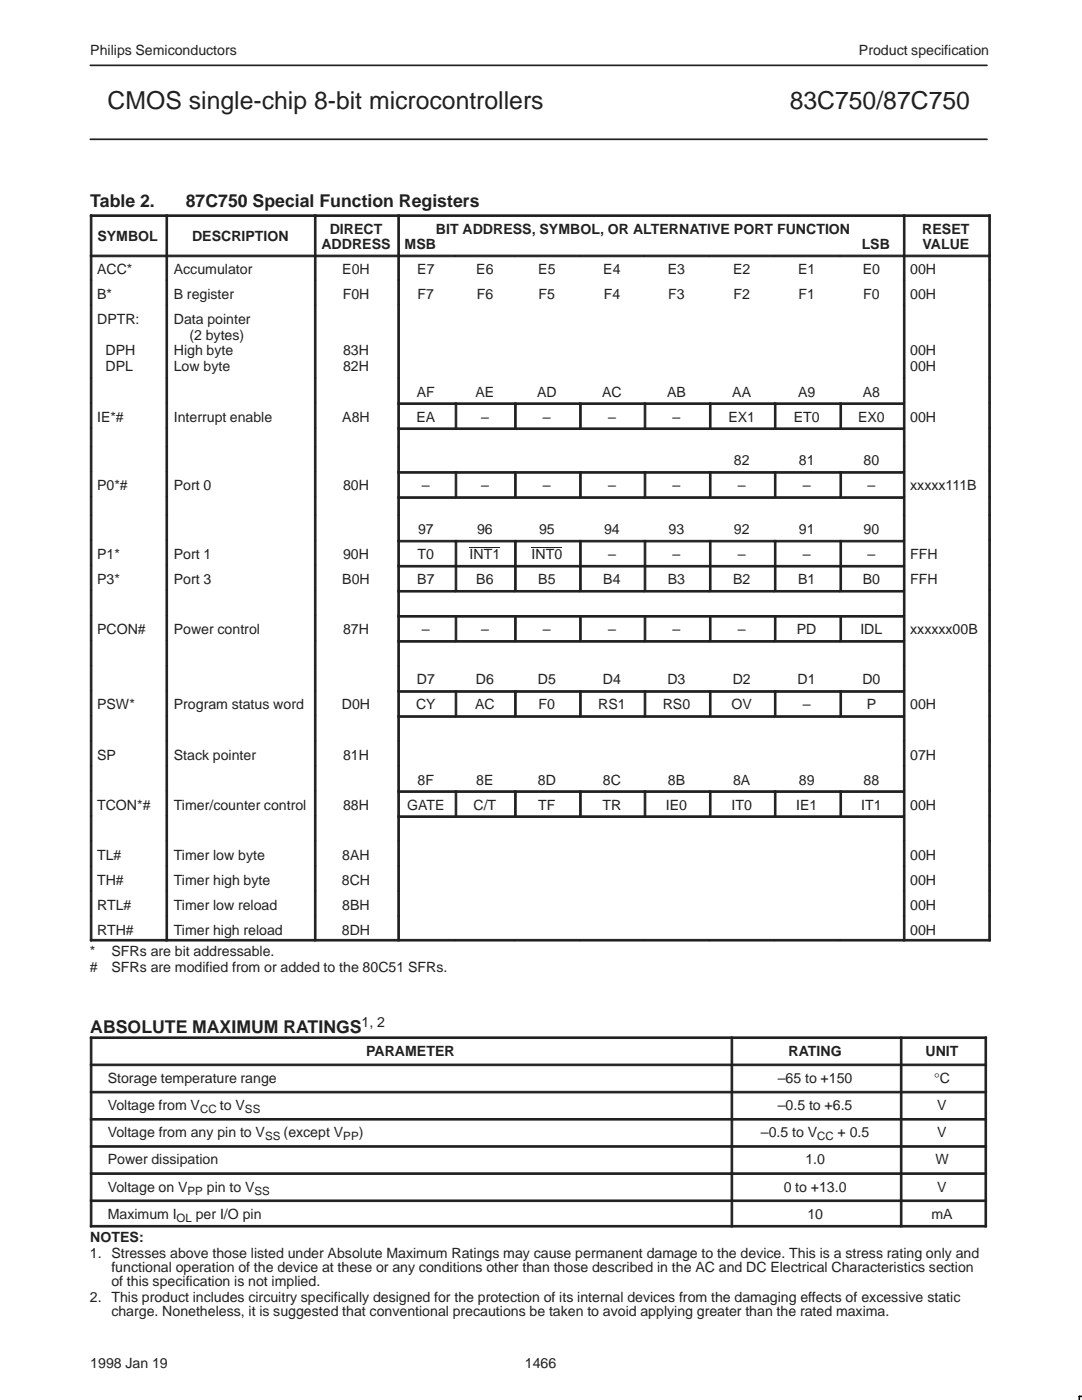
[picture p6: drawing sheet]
<svg xmlns="http://www.w3.org/2000/svg" width="216mm" height="279mm" viewBox="0 0 216 279" stroke-linecap="round" stroke-linejoin="round" font-family="sans-serif">
<defs><g id="words">
<g font-size="4.9" fill="#231f20">
<text x="21.5" y="21.8">CMOS single-chip 8-bit microcontrollers</text>
<text x="157.6" y="21.8">83C750/87C750</text>
</g>
<g font-size="3.5" fill="#231f20">
<text x="18" y="41.2">Table 2.</text>
<text x="37.1" y="41.2">87C750 Special Function Registers</text>
<text x="18" y="206.1">ABSOLUTE MAXIMUM RATINGS</text>
</g>
<g font-size="2.8" fill="#231f20">
<text x="18" y="10.9">Philips Semiconductors</text>
<text x="171.4" y="10.9">Product specification</text>
<text x="65.8" y="46.6">DIRECT</text>
<text x="87" y="46.6">BIT ADDRESS, SYMBOL, OR ALTERNATIVE PORT FUNCTION</text>
<text x="184" y="46.6">RESET</text>
<text x="19.4" y="48.1">SYMBOL</text>
<text x="38.3" y="48.1">DESCRIPTION</text>
<text x="64.1" y="49.7">ADDRESS</text>
<text x="80.7" y="49.7">MSB</text>
<text x="171.9" y="49.7">LSB</text>
<text x="184.1" y="49.7">VALUE</text>
<text x="19.4" y="54.7">ACC*</text>
<text x="19.4" y="59.7">B*</text>
<text x="34.7" y="54.7">Accumulator</text>
<text x="34.7" y="59.7">B register</text>
<text x="68.3" y="54.7">E0H</text>
<text x="68.4" y="59.7">F0H</text>
<text x="83.3" y="54.7">E7</text>
<text x="83.3" y="59.7">F7</text>
<text x="95" y="54.7">E6</text>
<text x="95.1" y="59.7">F6</text>
<text x="107.4" y="54.7">E5</text>
<text x="107.5" y="59.7">F5</text>
<text x="120.4" y="54.7">E4</text>
<text x="120.5" y="59.7">F4</text>
<text x="133.3" y="54.7">E3</text>
<text x="133.3" y="59.7">F3</text>
<text x="146.3" y="54.7">E2</text>
<text x="146.4" y="59.7">F2</text>
<text x="159.2" y="54.7">E1</text>
<text x="159.3" y="59.7">F1</text>
<text x="172.2" y="54.7">E0</text>
<text x="172.2" y="59.7">F0</text>
<text x="181.6" y="54.7">00H</text>
<text x="181.6" y="59.7">00H</text>
<text x="19.4" y="64.7">DPTR:</text>
<text x="34.7" y="64.7">Data pointer</text>
<text x="21.1" y="70.9">DPH</text>
<text x="34.7" y="70.9">High byte</text>
<text x="37.8" y="67.8">(2 bytes)</text>
<text x="68.5" y="70.9">83H</text>
<text x="181.6" y="70.9">00H</text>
<text x="21.1" y="74.1">DPL</text>
<text x="34.7" y="74.1">Low byte</text>
<text x="68.5" y="74.1">82H</text>
<text x="181.6" y="74.1">00H</text>
<text x="83.2" y="79.1">AF</text>
<text x="94.9" y="79.1">AE</text>
<text x="107.2" y="79.1">AD</text>
<text x="120.1" y="79.1">AC</text>
<text x="133.1" y="79.1">AB</text>
<text x="146.1" y="79.1">AA</text>
<text x="159.2" y="79.1">A9</text>
<text x="172.2" y="79.1">A8</text>
<text x="19.4" y="84.1">IE*#</text>
<text x="34.7" y="84.1">Interrupt enable</text>
<text x="68.3" y="84.1">A8H</text>
<text x="83.1" y="84.1">EA</text>
<text x="96" y="84.1">–</text>
<text x="108.3" y="84.1">–</text>
<text x="121.3" y="84.1">–</text>
<text x="134.2" y="84.1">–</text>
<text x="145.3" y="84.1">EX1</text>
<text x="158.4" y="84.1">ET0</text>
<text x="171.2" y="84.1">EX0</text>
<text x="181.6" y="84.1">00H</text>
<text x="146.4" y="92.9">82</text>
<text x="159.4" y="92.9">81</text>
<text x="172.3" y="92.9">80</text>
<text x="19.4" y="97.9">P0*#</text>
<text x="34.7" y="97.9">Port 0</text>
<text x="68.5" y="97.9">80H</text>
<text x="84.2" y="97.9">–</text>
<text x="96" y="97.9">–</text>
<text x="108.3" y="97.9">–</text>
<text x="121.3" y="97.9">–</text>
<text x="134.2" y="97.9">–</text>
<text x="147.2" y="97.9">–</text>
<text x="160.2" y="97.9">–</text>
<text x="173.1" y="97.9">–</text>
<text x="181.6" y="97.9">xxxxx111B</text>
<text x="83.4" y="106.6">97</text>
<text x="95.2" y="106.6">96</text>
<text x="107.6" y="106.6">95</text>
<text x="120.5" y="106.6">94</text>
<text x="133.4" y="106.6">93</text>
<text x="146.4" y="106.6">92</text>
<text x="159.4" y="106.6">91</text>
<text x="172.3" y="106.6">90</text>
<text x="19.4" y="111.6">P1*</text>
<text x="34.7" y="111.6">Port 1</text>
<text x="68.5" y="111.6">90H</text>
<text x="83.3" y="111.6">T0</text>
<text x="93.7" y="111.6">INT1</text>
<text x="106.1" y="111.6">INT0</text>
<text x="121.3" y="111.6">–</text>
<text x="134.2" y="111.6">–</text>
<text x="147.2" y="111.6">–</text>
<text x="160.2" y="111.6">–</text>
<text x="173.1" y="111.6">–</text>
<text x="181.6" y="111.6">FFH</text>
<text x="19.4" y="116.6">P3*</text>
<text x="34.7" y="116.6">Port 3</text>
<text x="68.3" y="116.6">B0H</text>
<text x="83.3" y="116.6">B7</text>
<text x="95" y="116.6">B6</text>
<text x="107.4" y="116.6">B5</text>
<text x="120.4" y="116.6">B4</text>
<text x="133.3" y="116.6">B3</text>
<text x="146.3" y="116.6">B2</text>
<text x="159.2" y="116.6">B1</text>
<text x="172.2" y="116.6">B0</text>
<text x="181.6" y="116.6">FFH</text>
<text x="19.4" y="126.6">PCON#</text>
<text x="34.7" y="126.6">Power control</text>
<text x="68.5" y="126.6">87H</text>
<text x="84.2" y="126.6">–</text>
<text x="96" y="126.6">–</text>
<text x="108.3" y="126.6">–</text>
<text x="121.3" y="126.6">–</text>
<text x="134.2" y="126.6">–</text>
<text x="147.2" y="126.6">–</text>
<text x="159" y="126.6">PD</text>
<text x="171.7" y="126.6">IDL</text>
<text x="181.6" y="126.6">xxxxxx00B</text>
<text x="83.2" y="136.6">D7</text>
<text x="95" y="136.6">D6</text>
<text x="107.3" y="136.6">D5</text>
<text x="120.3" y="136.6">D4</text>
<text x="133.2" y="136.6">D3</text>
<text x="146.2" y="136.6">D2</text>
<text x="159.2" y="136.6">D1</text>
<text x="172.1" y="136.6">D0</text>
<text x="19.4" y="141.6">PSW*</text>
<text x="34.7" y="141.6">Program status word</text>
<text x="68.2" y="141.6">D0H</text>
<text x="83" y="141.6">CY</text>
<text x="94.8" y="141.6">AC</text>
<text x="107.5" y="141.6">F0</text>
<text x="119.4" y="141.6">RS1</text>
<text x="132.2" y="141.6">RS0</text>
<text x="146" y="141.6">OV</text>
<text x="160.2" y="141.6">–</text>
<text x="172.9" y="141.6">P</text>
<text x="181.6" y="141.6">00H</text>
<text x="19.4" y="151.6">SP</text>
<text x="34.7" y="151.6">Stack pointer</text>
<text x="68.5" y="151.6">81H</text>
<text x="181.6" y="151.6">07H</text>
<text x="19.4" y="161.6">TCON*#</text>
<text x="34.7" y="161.6">Timer/counter control</text>
<text x="68.5" y="161.6">88H</text>
<text x="81.2" y="161.6">GATE</text>
<text x="83.3" y="156.6">8F</text>
<text x="94.5" y="161.6">C/T</text>
<text x="95" y="156.6">8E</text>
<text x="107.3" y="156.6">8D</text>
<text x="107.4" y="161.6">TF</text>
<text x="120.2" y="161.6">TR</text>
<text x="120.3" y="156.6">8C</text>
<text x="132.9" y="161.6">IE0</text>
<text x="133.3" y="156.6">8B</text>
<text x="146" y="161.6">IT0</text>
<text x="146.3" y="156.6">8A</text>
<text x="158.9" y="161.6">IE1</text>
<text x="159.4" y="156.6">89</text>
<text x="171.8" y="161.6">IT1</text>
<text x="172.3" y="156.6">88</text>
<text x="181.6" y="161.6">00H</text>
<text x="19.4" y="171.6">TL#</text>
<text x="34.7" y="171.6">Timer low byte</text>
<text x="68.3" y="171.6">8AH</text>
<text x="181.6" y="171.6">00H</text>
<text x="19.4" y="176.6">TH#</text>
<text x="34.7" y="176.6">Timer high byte</text>
<text x="68.2" y="176.6">8CH</text>
<text x="181.6" y="176.6">00H</text>
<text x="19.4" y="181.6">RTL#</text>
<text x="34.7" y="181.6">Timer low reload</text>
<text x="68.3" y="181.6">8BH</text>
<text x="181.6" y="181.6">00H</text>
<text x="17.9" y="190.8">*</text>
<text x="19.4" y="186.6">RTH#</text>
<text x="22.3" y="190.8">SFRs are bit addressable.</text>
<text x="34.7" y="186.6">Timer high reload</text>
<text x="68.2" y="186.6">8DH</text>
<text x="181.6" y="186.6">00H</text>
<text x="17.9" y="193.9">#</text>
<text x="22.3" y="193.9">SFRs are modified from or added to the 80C51 SFRs.</text>
<text x="72.1" y="205">1, 2</text>
<text x="73.1" y="210.7">PARAMETER</text>
<text x="157.3" y="210.7">RATING</text>
<text x="184.7" y="210.7">UNIT</text>
<text x="21.5" y="216.1">Storage temperature range</text>
<text x="21.5" y="221.5">Voltage from V</text>
<text x="43.9" y="221.5">to V</text>
<text x="155.2" y="216.1">–65 to +150</text>
<text x="155.2" y="221.5">–0.5 to +6.5</text>
<text x="186.4" y="216.1">°C</text>
<text x="187" y="221.5">V</text>
<text x="21.5" y="227">Voltage from any pin to V</text>
<text x="56.6" y="227">(except V</text>
<text x="71.6" y="227">)</text>
<text x="151.8" y="227">–0.5 to V</text>
<text x="167.1" y="227">+ 0.5</text>
<text x="187" y="227">V</text>
<text x="21.5" y="232.4">Power dissipation</text>
<text x="160.7" y="232.4">1.0</text>
<text x="186.6" y="232.4">W</text>
<text x="21.5" y="237.8">Voltage on V</text>
<text x="41.3" y="237.8">pin to V</text>
<text x="156.4" y="237.8">0 to +13.0</text>
<text x="187" y="237.8">V</text>
<text x="21.5" y="243.2">Maximum I</text>
<text x="39.1" y="243.2">per I/O pin</text>
<text x="161.1" y="243.2">10</text>
<text x="185.9" y="243.2">mA</text>
<text x="17.9" y="251">1. Stresses above those listed under Absolute Maximum Ratings may cause permanent damage to the device. This is a stress rating only and</text>
<text x="18" y="247.9">NOTES:</text>
<text x="22.2" y="253.8">functional operation of the device at these or any conditions other than those described in the AC and DC Electrical Characteristics section</text>
<text x="22.2" y="256.7">of this specification is not implied.</text>
<text x="17.9" y="259.9">2. This product includes circuitry specifically designed for the protection of its internal devices from the damaging effects of excessive static</text>
<text x="22.2" y="262.7">charge. Nonetheless, it is suggested that conventional precautions be taken to avoid applying greater than the rated maxima.</text>
<text x="18" y="273">1998 Jan 19</text>
<text x="104.7" y="273">1466</text>
</g>
<g font-size="2.3" fill="#231f20">
<text x="39.9" y="222.1">CC</text>
<text x="48.9" y="222.1">SS</text>
<text x="52.9" y="227.6">SS</text>
<text x="68.5" y="227.6">PP</text>
<text x="163.1" y="227.6">CC</text>
<text x="37.4" y="238.4">PP</text>
<text x="50.8" y="238.4">SS</text>
<text x="35.2" y="243.8">OL</text>
</g>
</g></defs>
<path d="M18 13h178.9M18 27.8h178.9" fill="none" stroke="#231f20" stroke-width=".34"/>
<g fill="#231f20" stroke="#231f20" stroke-width=".2">
<path d="M18 42.9h.3v8h-.3z" fill-rule="evenodd"/>
<path d="M18 42.9h15.1v.3h-15.1z" fill-rule="evenodd"/>
<path d="M33.1 42.9h.3v8h-.3z" fill-rule="evenodd"/>
<path d="M33.1 42.9h29.6v.3h-29.6z" fill-rule="evenodd"/>
<path d="M62.7 42.9h.4v8h-.4z" fill-rule="evenodd"/>
<path d="M62.7 42.9h16.7v.3h-16.7z" fill-rule="evenodd"/>
<path d="M79.4 42.9h.3v8h-.3z" fill-rule="evenodd"/>
<path d="M79.4 42.9h100.8v.3h-100.8z" fill-rule="evenodd"/>
<path d="M180.3 42.9h.3v8h-.3z" fill-rule="evenodd"/>
<path d="M197.3 42.9h.3v8h-.3z" fill-rule="evenodd"/>
<path d="M180.3 42.9h17.3v.3h-17.3z" fill-rule="evenodd"/>
<path d="M18 50.9h.3v5h-.3z" fill-rule="evenodd"/>
<path d="M18 50.9h15.1v.3h-15.1z" fill-rule="evenodd"/>
<path d="M33.1 50.9h.3v5h-.3z" fill-rule="evenodd"/>
<path d="M33.1 50.9h29.6v.3h-29.6z" fill-rule="evenodd"/>
<path d="M62.7 50.9h.4v5h-.4z" fill-rule="evenodd"/>
<path d="M62.7 50.9h16.7v.3h-16.7z" fill-rule="evenodd"/>
<path d="M79.4 50.9h.3v5h-.3z" fill-rule="evenodd"/>
<path d="M79.4 50.9h11.4v.3h-11.4z" fill-rule="evenodd"/>
<path d="M90.8 50.9h11.9v.3h-11.9z" fill-rule="evenodd"/>
<path d="M102.7 50.9h12.9v.3h-12.9z" fill-rule="evenodd"/>
<path d="M115.7 50.9h12.8v.3h-12.8z" fill-rule="evenodd"/>
<path d="M128.5 50.9h13v.3h-13z" fill-rule="evenodd"/>
<path d="M141.6 50.9h12.9v.3h-12.9z" fill-rule="evenodd"/>
<path d="M154.5 50.9h13.1v.3h-13.1z" fill-rule="evenodd"/>
<path d="M167.6 50.9h12.6v.3h-12.6z" fill-rule="evenodd"/>
<path d="M180.3 50.9h.3v5h-.3z" fill-rule="evenodd"/>
<path d="M197.3 50.9h.3v5h-.3z" fill-rule="evenodd"/>
<path d="M180.3 50.9h17.3v.3h-17.3z" fill-rule="evenodd"/>
<path d="M18 55.9h.3v5h-.3z" fill-rule="evenodd"/>
<path d="M33.1 55.9h.3v5h-.3z" fill-rule="evenodd"/>
<path d="M62.7 55.9h.4v5h-.4z" fill-rule="evenodd"/>
<path d="M79.4 55.9h.3v5h-.3z" fill-rule="evenodd"/>
<path d="M180.3 55.9h.3v5h-.3z" fill-rule="evenodd"/>
<path d="M197.3 55.9h.3v5h-.3z" fill-rule="evenodd"/>
<path d="M18 60.9h.3v14.5h-.3z" fill-rule="evenodd"/>
<path d="M33.1 60.9h.3v14.5h-.3z" fill-rule="evenodd"/>
<path d="M62.7 60.9h.4v14.5h-.4z" fill-rule="evenodd"/>
<path d="M79.4 60.9h.3v14.5h-.3z" fill-rule="evenodd"/>
<path d="M180.3 60.9h.3v14.5h-.3z" fill-rule="evenodd"/>
<path d="M197.3 60.9h.3v14.5h-.3z" fill-rule="evenodd"/>
<path d="M18 75.4h.3v5h-.3z" fill-rule="evenodd"/>
<path d="M33.1 75.4h.3v5h-.3z" fill-rule="evenodd"/>
<path d="M62.7 75.4h.4v5h-.4z" fill-rule="evenodd"/>
<path d="M79.4 75.4h.3v5h-.3z" fill-rule="evenodd"/>
<path d="M180.3 75.4h.3v5h-.3z" fill-rule="evenodd"/>
<path d="M197.3 75.4h.3v5h-.3z" fill-rule="evenodd"/>
<path d="M18 80.4h.3v5h-.3z" fill-rule="evenodd"/>
<path d="M33.1 80.4h.3v5h-.3z" fill-rule="evenodd"/>
<path d="M62.7 80.4h.4v5h-.4z" fill-rule="evenodd"/>
<path d="M79.4 80.4h.3v5h-.3z" fill-rule="evenodd"/>
<path d="M79.4 80.4h11.4v.3h-11.4z" fill-rule="evenodd"/>
<path d="M90.8 80.4h.3v5h-.3z" fill-rule="evenodd"/>
<path d="M90.8 80.4h11.9v.3h-11.9z" fill-rule="evenodd"/>
<path d="M102.7 80.4h.3v5h-.3z" fill-rule="evenodd"/>
<path d="M102.7 80.4h12.9v.3h-12.9z" fill-rule="evenodd"/>
<path d="M115.7 80.4h.3v5h-.3z" fill-rule="evenodd"/>
<path d="M115.7 80.4h12.8v.3h-12.8z" fill-rule="evenodd"/>
<path d="M128.5 80.4h.4v5h-.4z" fill-rule="evenodd"/>
<path d="M128.5 80.4h13v.3h-13z" fill-rule="evenodd"/>
<path d="M141.6 80.4h.3v5h-.3z" fill-rule="evenodd"/>
<path d="M141.6 80.4h12.9v.3h-12.9z" fill-rule="evenodd"/>
<path d="M154.5 80.4h.3v5h-.3z" fill-rule="evenodd"/>
<path d="M154.5 80.4h13.1v.3h-13.1z" fill-rule="evenodd"/>
<path d="M167.6 80.4h.3v5h-.3z" fill-rule="evenodd"/>
<path d="M167.6 80.4h12.6v.3h-12.6z" fill-rule="evenodd"/>
<path d="M180.3 80.4h.3v5h-.3z" fill-rule="evenodd"/>
<path d="M197.3 80.4h.3v5h-.3z" fill-rule="evenodd"/>
<path d="M18 85.4h.3v3.7h-.3z" fill-rule="evenodd"/>
<path d="M33.1 85.4h.3v3.7h-.3z" fill-rule="evenodd"/>
<path d="M62.7 85.4h.4v3.7h-.4z" fill-rule="evenodd"/>
<path d="M79.4 85.4h.3v3.7h-.3z" fill-rule="evenodd"/>
<path d="M79.4 85.4h11.4v.3h-11.4z" fill-rule="evenodd"/>
<path d="M90.8 85.4h11.9v.3h-11.9z" fill-rule="evenodd"/>
<path d="M102.7 85.4h12.9v.3h-12.9z" fill-rule="evenodd"/>
<path d="M115.7 85.4h12.8v.3h-12.8z" fill-rule="evenodd"/>
<path d="M128.5 85.4h13v.3h-13z" fill-rule="evenodd"/>
<path d="M141.6 85.4h12.9v.3h-12.9z" fill-rule="evenodd"/>
<path d="M154.5 85.4h13.1v.3h-13.1z" fill-rule="evenodd"/>
<path d="M167.6 85.4h12.6v.3h-12.6z" fill-rule="evenodd"/>
<path d="M180.3 85.4h.3v3.7h-.3z" fill-rule="evenodd"/>
<path d="M197.3 85.4h.3v3.7h-.3z" fill-rule="evenodd"/>
<path d="M18 89.1h.3v5h-.3z" fill-rule="evenodd"/>
<path d="M33.1 89.1h.3v5h-.3z" fill-rule="evenodd"/>
<path d="M62.7 89.1h.4v5h-.4z" fill-rule="evenodd"/>
<path d="M79.4 89.1h.3v5h-.3z" fill-rule="evenodd"/>
<path d="M180.3 89.1h.3v5h-.3z" fill-rule="evenodd"/>
<path d="M197.3 89.1h.3v5h-.3z" fill-rule="evenodd"/>
<path d="M18 94.1h.3v5h-.3z" fill-rule="evenodd"/>
<path d="M33.1 94.1h.3v5h-.3z" fill-rule="evenodd"/>
<path d="M62.7 94.1h.4v5h-.4z" fill-rule="evenodd"/>
<path d="M79.4 94.1h.3v5h-.3z" fill-rule="evenodd"/>
<path d="M79.4 94.1h11.4v.3h-11.4z" fill-rule="evenodd"/>
<path d="M90.8 94.1h.3v5h-.3z" fill-rule="evenodd"/>
<path d="M90.8 94.1h11.9v.3h-11.9z" fill-rule="evenodd"/>
<path d="M102.7 94.1h.3v5h-.3z" fill-rule="evenodd"/>
<path d="M102.7 94.1h12.9v.3h-12.9z" fill-rule="evenodd"/>
<path d="M115.7 94.1h.3v5h-.3z" fill-rule="evenodd"/>
<path d="M115.7 94.1h12.8v.3h-12.8z" fill-rule="evenodd"/>
<path d="M128.5 94.1h.4v5h-.4z" fill-rule="evenodd"/>
<path d="M128.5 94.1h13v.3h-13z" fill-rule="evenodd"/>
<path d="M141.6 94.1h.3v5h-.3z" fill-rule="evenodd"/>
<path d="M141.6 94.1h12.9v.3h-12.9z" fill-rule="evenodd"/>
<path d="M154.5 94.1h.3v5h-.3z" fill-rule="evenodd"/>
<path d="M154.5 94.1h13.1v.3h-13.1z" fill-rule="evenodd"/>
<path d="M167.6 94.1h.3v5h-.3z" fill-rule="evenodd"/>
<path d="M167.6 94.1h12.6v.3h-12.6z" fill-rule="evenodd"/>
<path d="M180.3 94.1h.3v5h-.3z" fill-rule="evenodd"/>
<path d="M197.3 94.1h.3v5h-.3z" fill-rule="evenodd"/>
<path d="M18 99.1h.3v3.7h-.3z" fill-rule="evenodd"/>
<path d="M33.1 99.1h.3v3.7h-.3z" fill-rule="evenodd"/>
<path d="M62.7 99.1h.4v3.7h-.4z" fill-rule="evenodd"/>
<path d="M79.4 99.1h.3v3.7h-.3z" fill-rule="evenodd"/>
<path d="M79.4 99.1h11.4v.4h-11.4z" fill-rule="evenodd"/>
<path d="M90.8 99.1h11.9v.4h-11.9z" fill-rule="evenodd"/>
<path d="M102.7 99.1h12.9v.4h-12.9z" fill-rule="evenodd"/>
<path d="M115.7 99.1h12.8v.4h-12.8z" fill-rule="evenodd"/>
<path d="M128.5 99.1h13v.4h-13z" fill-rule="evenodd"/>
<path d="M141.6 99.1h12.9v.4h-12.9z" fill-rule="evenodd"/>
<path d="M154.5 99.1h13.1v.4h-13.1z" fill-rule="evenodd"/>
<path d="M167.6 99.1h12.6v.4h-12.6z" fill-rule="evenodd"/>
<path d="M180.3 99.1h.3v3.7h-.3z" fill-rule="evenodd"/>
<path d="M197.3 99.1h.3v3.7h-.3z" fill-rule="evenodd"/>
<path d="M18 102.8h.3v5h-.3z" fill-rule="evenodd"/>
<path d="M33.1 102.8h.3v5h-.3z" fill-rule="evenodd"/>
<path d="M62.7 102.8h.4v5h-.4z" fill-rule="evenodd"/>
<path d="M79.4 102.8h.3v5h-.3z" fill-rule="evenodd"/>
<path d="M180.3 102.8h.3v5h-.3z" fill-rule="evenodd"/>
<path d="M197.3 102.8h.3v5h-.3z" fill-rule="evenodd"/>
<path d="M18 107.8h.3v5h-.3z" fill-rule="evenodd"/>
<path d="M33.1 107.8h.3v5h-.3z" fill-rule="evenodd"/>
<path d="M62.7 107.8h.4v5h-.4z" fill-rule="evenodd"/>
<path d="M79.4 107.8h.3v5h-.3z" fill-rule="evenodd"/>
<path d="M79.4 107.8h11.4v.4h-11.4z" fill-rule="evenodd"/>
<path d="M90.8 107.8h.3v5h-.3z" fill-rule="evenodd"/>
<path d="M90.8 107.8h11.9v.4h-11.9z" fill-rule="evenodd"/>
<path d="M102.7 107.8h.3v5h-.3z" fill-rule="evenodd"/>
<path d="M102.7 107.8h12.9v.4h-12.9z" fill-rule="evenodd"/>
<path d="M115.7 107.8h.3v5h-.3z" fill-rule="evenodd"/>
<path d="M115.7 107.8h12.8v.4h-12.8z" fill-rule="evenodd"/>
<path d="M128.5 107.8h.4v5h-.4z" fill-rule="evenodd"/>
<path d="M128.5 107.8h13v.4h-13z" fill-rule="evenodd"/>
<path d="M141.6 107.8h.3v5h-.3z" fill-rule="evenodd"/>
<path d="M141.6 107.8h12.9v.4h-12.9z" fill-rule="evenodd"/>
<path d="M154.5 107.8h.3v5h-.3z" fill-rule="evenodd"/>
<path d="M154.5 107.8h13.1v.4h-13.1z" fill-rule="evenodd"/>
<path d="M167.6 107.8h.3v5h-.3z" fill-rule="evenodd"/>
<path d="M167.6 107.8h12.6v.4h-12.6z" fill-rule="evenodd"/>
<path d="M180.3 107.8h.3v5h-.3z" fill-rule="evenodd"/>
<path d="M197.3 107.8h.3v5h-.3z" fill-rule="evenodd"/>
<path d="M18 112.8h.3v5h-.3z" fill-rule="evenodd"/>
<path d="M33.1 112.8h.3v5h-.3z" fill-rule="evenodd"/>
<path d="M62.7 112.8h.4v5h-.4z" fill-rule="evenodd"/>
<path d="M79.4 112.8h.3v5h-.3z" fill-rule="evenodd"/>
<path d="M79.4 112.8h11.4v.4h-11.4z" fill-rule="evenodd"/>
<path d="M90.8 112.8h.3v5h-.3z" fill-rule="evenodd"/>
<path d="M90.8 112.8h11.9v.4h-11.9z" fill-rule="evenodd"/>
<path d="M102.7 112.8h.3v5h-.3z" fill-rule="evenodd"/>
<path d="M102.7 112.8h12.9v.4h-12.9z" fill-rule="evenodd"/>
<path d="M115.7 112.8h.3v5h-.3z" fill-rule="evenodd"/>
<path d="M115.7 112.8h12.8v.4h-12.8z" fill-rule="evenodd"/>
<path d="M128.5 112.8h.4v5h-.4z" fill-rule="evenodd"/>
<path d="M128.5 112.8h13v.4h-13z" fill-rule="evenodd"/>
<path d="M141.6 112.8h.3v5h-.3z" fill-rule="evenodd"/>
<path d="M141.6 112.8h12.9v.4h-12.9z" fill-rule="evenodd"/>
<path d="M154.5 112.8h.3v5h-.3z" fill-rule="evenodd"/>
<path d="M154.5 112.8h13.1v.4h-13.1z" fill-rule="evenodd"/>
<path d="M167.6 112.8h.3v5h-.3z" fill-rule="evenodd"/>
<path d="M167.6 112.8h12.6v.4h-12.6z" fill-rule="evenodd"/>
<path d="M180.3 112.8h.3v5h-.3z" fill-rule="evenodd"/>
<path d="M197.3 112.8h.3v5h-.3z" fill-rule="evenodd"/>
<path d="M18 117.8h.3v5h-.3z" fill-rule="evenodd"/>
<path d="M33.1 117.8h.3v5h-.3z" fill-rule="evenodd"/>
<path d="M62.7 117.8h.4v5h-.4z" fill-rule="evenodd"/>
<path d="M79.4 117.8h.3v5h-.3z" fill-rule="evenodd"/>
<path d="M79.4 117.8h11.4v.4h-11.4z" fill-rule="evenodd"/>
<path d="M90.8 117.8h11.9v.4h-11.9z" fill-rule="evenodd"/>
<path d="M102.7 117.8h12.9v.4h-12.9z" fill-rule="evenodd"/>
<path d="M115.7 117.8h12.8v.4h-12.8z" fill-rule="evenodd"/>
<path d="M128.5 117.8h13v.4h-13z" fill-rule="evenodd"/>
<path d="M141.6 117.8h12.9v.4h-12.9z" fill-rule="evenodd"/>
<path d="M154.5 117.8h13.1v.4h-13.1z" fill-rule="evenodd"/>
<path d="M167.6 117.8h12.6v.4h-12.6z" fill-rule="evenodd"/>
<path d="M180.3 117.8h.3v5h-.3z" fill-rule="evenodd"/>
<path d="M197.3 117.8h.3v5h-.3z" fill-rule="evenodd"/>
<path d="M18 122.8h.3v5h-.3z" fill-rule="evenodd"/>
<path d="M33.1 122.8h.3v5h-.3z" fill-rule="evenodd"/>
<path d="M62.7 122.8h.4v5h-.4z" fill-rule="evenodd"/>
<path d="M79.4 122.8h.3v5h-.3z" fill-rule="evenodd"/>
<path d="M79.4 122.8h11.4v.4h-11.4z" fill-rule="evenodd"/>
<path d="M90.8 122.8h.3v5h-.3z" fill-rule="evenodd"/>
<path d="M90.8 122.8h11.9v.4h-11.9z" fill-rule="evenodd"/>
<path d="M102.7 122.8h.3v5h-.3z" fill-rule="evenodd"/>
<path d="M102.7 122.8h12.9v.4h-12.9z" fill-rule="evenodd"/>
<path d="M115.7 122.8h.3v5h-.3z" fill-rule="evenodd"/>
<path d="M115.7 122.8h12.8v.4h-12.8z" fill-rule="evenodd"/>
<path d="M128.5 122.8h.4v5h-.4z" fill-rule="evenodd"/>
<path d="M128.5 122.8h13v.4h-13z" fill-rule="evenodd"/>
<path d="M141.6 122.8h.3v5h-.3z" fill-rule="evenodd"/>
<path d="M141.6 122.8h12.9v.4h-12.9z" fill-rule="evenodd"/>
<path d="M154.5 122.8h.3v5h-.3z" fill-rule="evenodd"/>
<path d="M154.5 122.8h13.1v.4h-13.1z" fill-rule="evenodd"/>
<path d="M167.6 122.8h.3v5h-.3z" fill-rule="evenodd"/>
<path d="M167.6 122.8h12.6v.4h-12.6z" fill-rule="evenodd"/>
<path d="M180.3 122.8h.3v5h-.3z" fill-rule="evenodd"/>
<path d="M197.3 122.8h.3v5h-.3z" fill-rule="evenodd"/>
<path d="M18 127.8h.3v5h-.3z" fill-rule="evenodd"/>
<path d="M33.1 127.8h.3v5h-.3z" fill-rule="evenodd"/>
<path d="M62.7 127.8h.4v5h-.4z" fill-rule="evenodd"/>
<path d="M79.4 127.8h.3v5h-.3z" fill-rule="evenodd"/>
<path d="M79.4 127.8h11.4v.4h-11.4z" fill-rule="evenodd"/>
<path d="M90.8 127.8h11.9v.4h-11.9z" fill-rule="evenodd"/>
<path d="M102.7 127.8h12.9v.4h-12.9z" fill-rule="evenodd"/>
<path d="M115.7 127.8h12.8v.4h-12.8z" fill-rule="evenodd"/>
<path d="M128.5 127.8h13v.4h-13z" fill-rule="evenodd"/>
<path d="M141.6 127.8h12.9v.4h-12.9z" fill-rule="evenodd"/>
<path d="M154.5 127.8h13.1v.4h-13.1z" fill-rule="evenodd"/>
<path d="M167.6 127.8h12.6v.4h-12.6z" fill-rule="evenodd"/>
<path d="M180.3 127.8h.3v5h-.3z" fill-rule="evenodd"/>
<path d="M197.3 127.8h.3v5h-.3z" fill-rule="evenodd"/>
<path d="M18 132.8h.3v5h-.3z" fill-rule="evenodd"/>
<path d="M33.1 132.8h.3v5h-.3z" fill-rule="evenodd"/>
<path d="M62.7 132.8h.4v5h-.4z" fill-rule="evenodd"/>
<path d="M79.4 132.8h.3v5h-.3z" fill-rule="evenodd"/>
<path d="M180.3 132.8h.3v5h-.3z" fill-rule="evenodd"/>
<path d="M197.3 132.8h.3v5h-.3z" fill-rule="evenodd"/>
<path d="M18 137.8h.3v5h-.3z" fill-rule="evenodd"/>
<path d="M33.1 137.8h.3v5h-.3z" fill-rule="evenodd"/>
<path d="M62.7 137.8h.4v5h-.4z" fill-rule="evenodd"/>
<path d="M79.4 137.8h.3v5h-.3z" fill-rule="evenodd"/>
<path d="M79.4 137.8h11.4v.4h-11.4z" fill-rule="evenodd"/>
<path d="M90.8 137.8h.3v5h-.3z" fill-rule="evenodd"/>
<path d="M90.8 137.8h11.9v.4h-11.9z" fill-rule="evenodd"/>
<path d="M102.7 137.8h.3v5h-.3z" fill-rule="evenodd"/>
<path d="M102.7 137.8h12.9v.4h-12.9z" fill-rule="evenodd"/>
<path d="M115.7 137.8h.3v5h-.3z" fill-rule="evenodd"/>
<path d="M115.7 137.8h12.8v.4h-12.8z" fill-rule="evenodd"/>
<path d="M128.5 137.8h.4v5h-.4z" fill-rule="evenodd"/>
<path d="M128.5 137.8h13v.4h-13z" fill-rule="evenodd"/>
<path d="M141.6 137.8h.3v5h-.3z" fill-rule="evenodd"/>
<path d="M141.6 137.8h12.9v.4h-12.9z" fill-rule="evenodd"/>
<path d="M154.5 137.8h.3v5h-.3z" fill-rule="evenodd"/>
<path d="M154.5 137.8h13.1v.4h-13.1z" fill-rule="evenodd"/>
<path d="M167.6 137.8h.3v5h-.3z" fill-rule="evenodd"/>
<path d="M167.6 137.8h12.6v.4h-12.6z" fill-rule="evenodd"/>
<path d="M180.3 137.8h.3v5h-.3z" fill-rule="evenodd"/>
<path d="M197.3 137.8h.3v5h-.3z" fill-rule="evenodd"/>
<path d="M18 142.8h.3v5h-.3z" fill-rule="evenodd"/>
<path d="M33.1 142.8h.3v5h-.3z" fill-rule="evenodd"/>
<path d="M62.7 142.8h.4v5h-.4z" fill-rule="evenodd"/>
<path d="M79.4 142.8h.3v5h-.3z" fill-rule="evenodd"/>
<path d="M79.4 142.8h11.4v.4h-11.4z" fill-rule="evenodd"/>
<path d="M90.8 142.8h11.9v.4h-11.9z" fill-rule="evenodd"/>
<path d="M102.7 142.8h12.9v.4h-12.9z" fill-rule="evenodd"/>
<path d="M115.7 142.8h12.8v.4h-12.8z" fill-rule="evenodd"/>
<path d="M128.5 142.8h13v.4h-13z" fill-rule="evenodd"/>
<path d="M141.6 142.8h12.9v.4h-12.9z" fill-rule="evenodd"/>
<path d="M154.5 142.8h13.1v.4h-13.1z" fill-rule="evenodd"/>
<path d="M167.6 142.8h12.6v.4h-12.6z" fill-rule="evenodd"/>
<path d="M180.3 142.8h.3v5h-.3z" fill-rule="evenodd"/>
<path d="M197.3 142.8h.3v5h-.3z" fill-rule="evenodd"/>
<path d="M18 147.8h.3v5h-.3z" fill-rule="evenodd"/>
<path d="M33.1 147.8h.3v5h-.3z" fill-rule="evenodd"/>
<path d="M62.7 147.8h.4v5h-.4z" fill-rule="evenodd"/>
<path d="M79.4 147.8h.3v5h-.3z" fill-rule="evenodd"/>
<path d="M180.3 147.8h.3v5h-.3z" fill-rule="evenodd"/>
<path d="M197.3 147.8h.3v5h-.3z" fill-rule="evenodd"/>
<path d="M18 152.8h.3v5h-.3z" fill-rule="evenodd"/>
<path d="M33.1 152.8h.3v5h-.3z" fill-rule="evenodd"/>
<path d="M62.7 152.8h.4v5h-.4z" fill-rule="evenodd"/>
<path d="M79.4 152.8h.3v5h-.3z" fill-rule="evenodd"/>
<path d="M180.3 152.8h.3v5h-.3z" fill-rule="evenodd"/>
<path d="M197.3 152.8h.3v5h-.3z" fill-rule="evenodd"/>
<path d="M18 157.8h.3v5h-.3z" fill-rule="evenodd"/>
<path d="M33.1 157.8h.3v5h-.3z" fill-rule="evenodd"/>
<path d="M62.7 157.8h.4v5h-.4z" fill-rule="evenodd"/>
<path d="M79.4 157.8h.3v5h-.3z" fill-rule="evenodd"/>
<path d="M79.4 157.8h11.4v.3h-11.4z" fill-rule="evenodd"/>
<path d="M90.8 157.8h.3v5h-.3z" fill-rule="evenodd"/>
<path d="M90.8 157.8h11.9v.3h-11.9z" fill-rule="evenodd"/>
<path d="M102.7 157.8h.3v5h-.3z" fill-rule="evenodd"/>
<path d="M102.7 157.8h12.9v.3h-12.9z" fill-rule="evenodd"/>
<path d="M115.7 157.8h.3v5h-.3z" fill-rule="evenodd"/>
<path d="M115.7 157.8h12.8v.3h-12.8z" fill-rule="evenodd"/>
<path d="M128.5 157.8h.4v5h-.4z" fill-rule="evenodd"/>
<path d="M128.5 157.8h13v.3h-13z" fill-rule="evenodd"/>
<path d="M141.6 157.8h.3v5h-.3z" fill-rule="evenodd"/>
<path d="M141.6 157.8h12.9v.3h-12.9z" fill-rule="evenodd"/>
<path d="M154.5 157.8h.3v5h-.3z" fill-rule="evenodd"/>
<path d="M154.5 157.8h13.1v.3h-13.1z" fill-rule="evenodd"/>
<path d="M167.6 157.8h.3v5h-.3z" fill-rule="evenodd"/>
<path d="M167.6 157.8h12.6v.3h-12.6z" fill-rule="evenodd"/>
<path d="M180.3 157.8h.3v5h-.3z" fill-rule="evenodd"/>
<path d="M197.3 157.8h.3v5h-.3z" fill-rule="evenodd"/>
<path d="M18 162.8h.3v5h-.3z" fill-rule="evenodd"/>
<path d="M33.1 162.8h.3v5h-.3z" fill-rule="evenodd"/>
<path d="M62.7 162.8h.4v5h-.4z" fill-rule="evenodd"/>
<path d="M79.4 162.8h.3v5h-.3z" fill-rule="evenodd"/>
<path d="M79.4 162.8h11.4v.3h-11.4z" fill-rule="evenodd"/>
<path d="M90.8 162.8h11.9v.3h-11.9z" fill-rule="evenodd"/>
<path d="M102.7 162.8h12.9v.3h-12.9z" fill-rule="evenodd"/>
<path d="M115.7 162.8h12.8v.3h-12.8z" fill-rule="evenodd"/>
<path d="M128.5 162.8h13v.3h-13z" fill-rule="evenodd"/>
<path d="M141.6 162.8h12.9v.3h-12.9z" fill-rule="evenodd"/>
<path d="M154.5 162.8h13.1v.3h-13.1z" fill-rule="evenodd"/>
<path d="M167.6 162.8h12.6v.3h-12.6z" fill-rule="evenodd"/>
<path d="M180.3 162.8h.3v5h-.3z" fill-rule="evenodd"/>
<path d="M197.3 162.8h.3v5h-.3z" fill-rule="evenodd"/>
<path d="M18 167.8h.3v5h-.3z" fill-rule="evenodd"/>
<path d="M33.1 167.8h.3v5h-.3z" fill-rule="evenodd"/>
<path d="M62.7 167.8h.4v5h-.4z" fill-rule="evenodd"/>
<path d="M79.4 167.8h.3v5h-.3z" fill-rule="evenodd"/>
<path d="M180.3 167.8h.3v5h-.3z" fill-rule="evenodd"/>
<path d="M197.3 167.8h.3v5h-.3z" fill-rule="evenodd"/>
<path d="M18 172.8h.3v5h-.3z" fill-rule="evenodd"/>
<path d="M33.1 172.8h.3v5h-.3z" fill-rule="evenodd"/>
<path d="M62.7 172.8h.4v5h-.4z" fill-rule="evenodd"/>
<path d="M79.4 172.8h.3v5h-.3z" fill-rule="evenodd"/>
<path d="M180.3 172.8h.3v5h-.3z" fill-rule="evenodd"/>
<path d="M197.3 172.8h.3v5h-.3z" fill-rule="evenodd"/>
<path d="M18 177.8h.3v5h-.3z" fill-rule="evenodd"/>
<path d="M33.1 177.8h.3v5h-.3z" fill-rule="evenodd"/>
<path d="M62.7 177.8h.4v5h-.4z" fill-rule="evenodd"/>
<path d="M79.4 177.8h.3v5h-.3z" fill-rule="evenodd"/>
<path d="M180.3 177.8h.3v5h-.3z" fill-rule="evenodd"/>
<path d="M197.3 177.8h.3v5h-.3z" fill-rule="evenodd"/>
<path d="M18 182.8h.3v5h-.3z" fill-rule="evenodd"/>
<path d="M18 187.5h15.1v.3h-15.1z" fill-rule="evenodd"/>
<path d="M33.1 182.8h.3v5h-.3z" fill-rule="evenodd"/>
<path d="M33.1 187.5h29.6v.3h-29.6z" fill-rule="evenodd"/>
<path d="M62.7 182.8h.4v5h-.4z" fill-rule="evenodd"/>
<path d="M62.7 187.5h16.7v.3h-16.7z" fill-rule="evenodd"/>
<path d="M79.4 182.8h.3v5h-.3z" fill-rule="evenodd"/>
<path d="M79.4 187.5h11.4v.3h-11.4z" fill-rule="evenodd"/>
<path d="M90.8 187.5h11.9v.3h-11.9z" fill-rule="evenodd"/>
<path d="M102.7 187.5h12.9v.3h-12.9z" fill-rule="evenodd"/>
<path d="M115.7 187.5h12.8v.3h-12.8z" fill-rule="evenodd"/>
<path d="M128.5 187.5h13v.3h-13z" fill-rule="evenodd"/>
<path d="M141.6 187.5h12.9v.3h-12.9z" fill-rule="evenodd"/>
<path d="M154.5 187.5h13.1v.3h-13.1z" fill-rule="evenodd"/>
<path d="M167.6 187.5h12.6v.3h-12.6z" fill-rule="evenodd"/>
<path d="M180.3 182.8h.3v5h-.3z" fill-rule="evenodd"/>
<path d="M197.3 182.8h.3v5h-.3z" fill-rule="evenodd"/>
<path d="M180.3 187.5h17.3v.3h-17.3z" fill-rule="evenodd"/>
<path d="M18 206.9h.3v5.5h-.3z" fill-rule="evenodd"/>
<path d="M18 206.9h127.9v.4h-127.9z" fill-rule="evenodd"/>
<path d="M145.9 206.9h.3v5.5h-.3z" fill-rule="evenodd"/>
<path d="M145.9 206.9h33.7v.4h-33.7z" fill-rule="evenodd"/>
<path d="M179.7 206.9h.3v5.5h-.3z" fill-rule="evenodd"/>
<path d="M196.5 206.9h.4v5.5h-.4z" fill-rule="evenodd"/>
<path d="M179.7 206.9h17.2v.4h-17.2z" fill-rule="evenodd"/>
<path d="M18 212.4h.3v5.4h-.3z" fill-rule="evenodd"/>
<path d="M18 212.4h127.9v.3h-127.9z" fill-rule="evenodd"/>
<path d="M145.9 212.4h.3v5.4h-.3z" fill-rule="evenodd"/>
<path d="M145.9 212.4h33.7v.3h-33.7z" fill-rule="evenodd"/>
<path d="M179.7 212.4h.3v5.4h-.3z" fill-rule="evenodd"/>
<path d="M196.5 212.4h.4v5.4h-.4z" fill-rule="evenodd"/>
<path d="M179.7 212.4h17.2v.3h-17.2z" fill-rule="evenodd"/>
<path d="M18 217.8h.3v5.4h-.3z" fill-rule="evenodd"/>
<path d="M18 217.8h127.9v.3h-127.9z" fill-rule="evenodd"/>
<path d="M145.9 217.8h.3v5.4h-.3z" fill-rule="evenodd"/>
<path d="M145.9 217.8h33.7v.3h-33.7z" fill-rule="evenodd"/>
<path d="M179.7 217.8h.3v5.4h-.3z" fill-rule="evenodd"/>
<path d="M196.5 217.8h.4v5.4h-.4z" fill-rule="evenodd"/>
<path d="M179.7 217.8h17.2v.3h-17.2z" fill-rule="evenodd"/>
<path d="M18 223.2h.3v5.4h-.3z" fill-rule="evenodd"/>
<path d="M18 223.2h127.9v.3h-127.9z" fill-rule="evenodd"/>
<path d="M145.9 223.2h.3v5.4h-.3z" fill-rule="evenodd"/>
<path d="M145.9 223.2h33.7v.3h-33.7z" fill-rule="evenodd"/>
<path d="M179.7 223.2h.3v5.4h-.3z" fill-rule="evenodd"/>
<path d="M196.5 223.2h.4v5.4h-.4z" fill-rule="evenodd"/>
<path d="M179.7 223.2h17.2v.3h-17.2z" fill-rule="evenodd"/>
<path d="M18 228.6h.3v5.4h-.3z" fill-rule="evenodd"/>
<path d="M18 228.6h127.9v.4h-127.9z" fill-rule="evenodd"/>
<path d="M145.9 228.6h.3v5.4h-.3z" fill-rule="evenodd"/>
<path d="M145.9 228.6h33.7v.4h-33.7z" fill-rule="evenodd"/>
<path d="M179.7 228.6h.3v5.4h-.3z" fill-rule="evenodd"/>
<path d="M196.5 228.6h.4v5.4h-.4z" fill-rule="evenodd"/>
<path d="M179.7 228.6h17.2v.4h-17.2z" fill-rule="evenodd"/>
<path d="M18 234.1h.3v5.4h-.3z" fill-rule="evenodd"/>
<path d="M18 234.1h127.9v.3h-127.9z" fill-rule="evenodd"/>
<path d="M145.9 234.1h.3v5.4h-.3z" fill-rule="evenodd"/>
<path d="M145.9 234.1h33.7v.3h-33.7z" fill-rule="evenodd"/>
<path d="M179.7 234.1h.3v5.4h-.3z" fill-rule="evenodd"/>
<path d="M196.5 234.1h.4v5.4h-.4z" fill-rule="evenodd"/>
<path d="M179.7 234.1h17.2v.3h-17.2z" fill-rule="evenodd"/>
<path d="M18 239.5h.3v5.4h-.3z" fill-rule="evenodd"/>
<path d="M18 239.5h127.9v.3h-127.9z" fill-rule="evenodd"/>
<path d="M18 244.6h127.9v.3h-127.9z" fill-rule="evenodd"/>
<path d="M145.9 239.5h.3v5.4h-.3z" fill-rule="evenodd"/>
<path d="M145.9 239.5h33.7v.3h-33.7z" fill-rule="evenodd"/>
<path d="M145.9 244.6h33.7v.3h-33.7z" fill-rule="evenodd"/>
<path d="M179.7 239.5h.3v5.4h-.3z" fill-rule="evenodd"/>
<path d="M196.5 239.5h.4v5.4h-.4z" fill-rule="evenodd"/>
<path d="M179.7 239.5h17.2v.3h-17.2z" fill-rule="evenodd"/>
<path d="M179.7 244.6h17.2v.3h-17.2z" fill-rule="evenodd"/>
</g>
<path d="M93.7 109.4h6.1M106.1 109.4h6.1" fill="none" stroke="#231f20" stroke-width=".2"/>
<path d="M215.9 278.7h-.5v.7" fill="none" stroke="#000" stroke-width=".32"/>
<use href="#words"/>
</svg>
